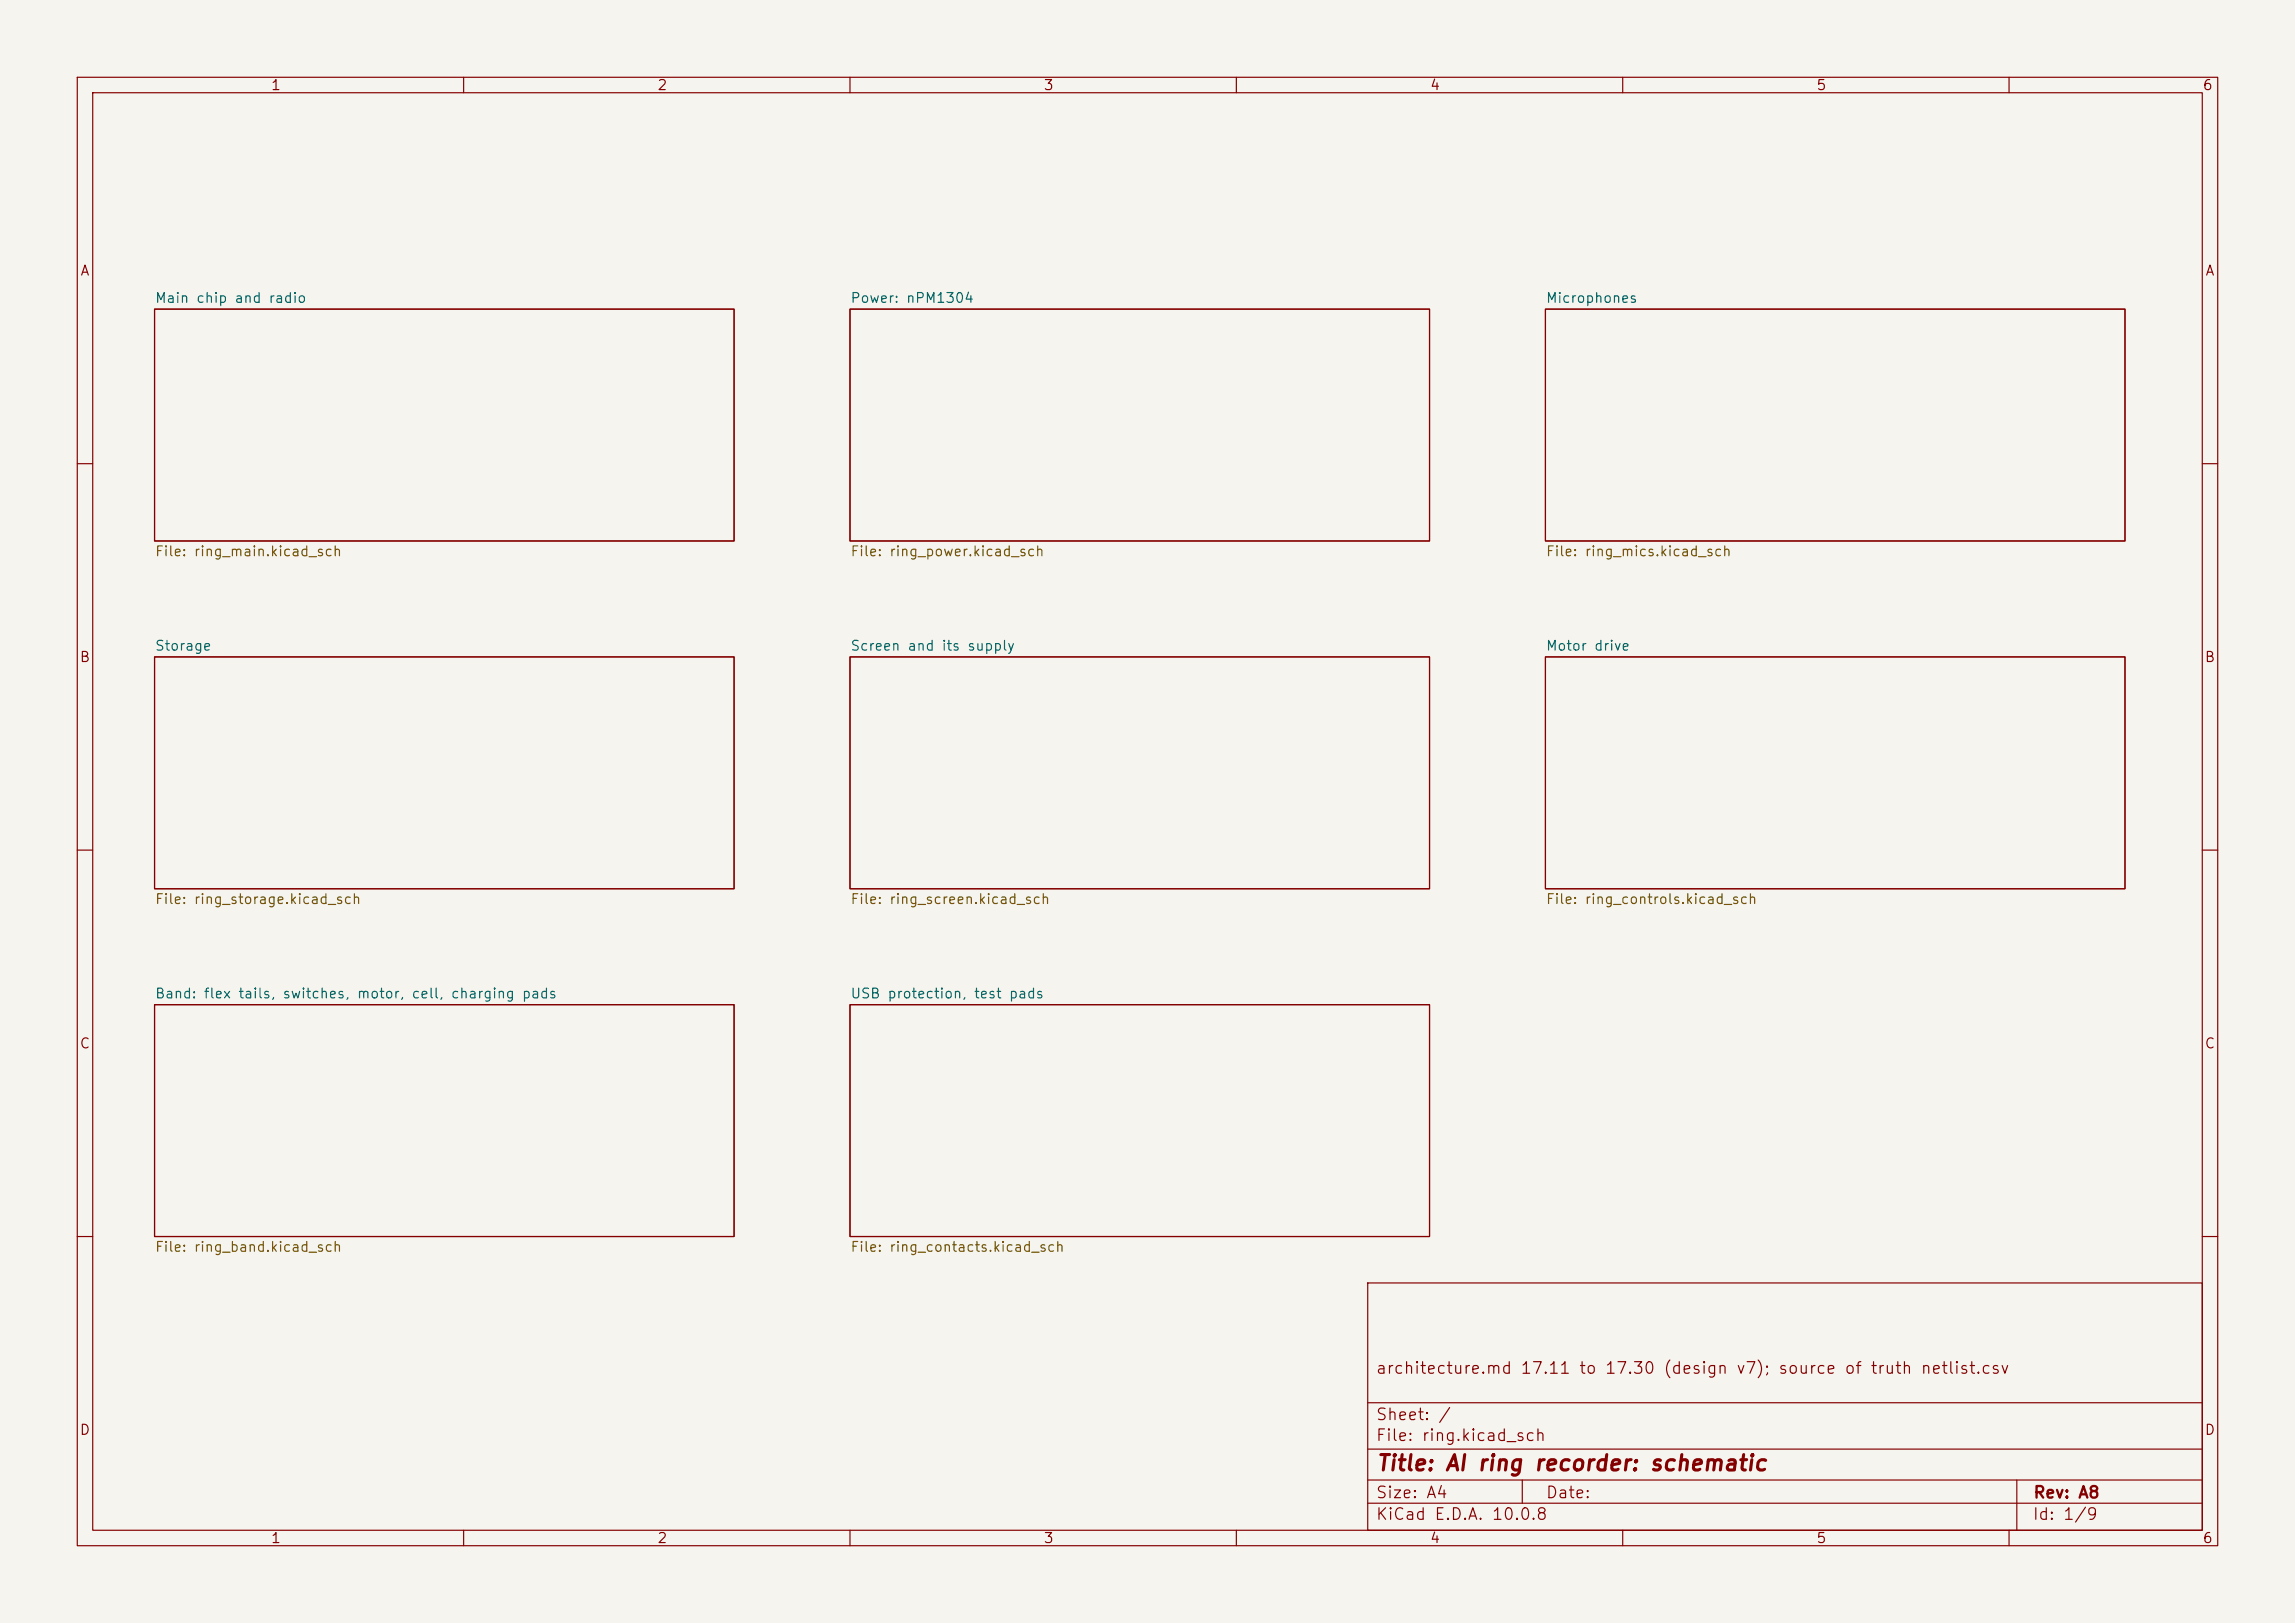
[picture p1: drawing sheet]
<svg xmlns="http://www.w3.org/2000/svg" width="297mm" height="210mm" viewBox="0 0 297 210" stroke-linecap="round" stroke-linejoin="round" font-family="sans-serif">
<defs><g id="words">
<text font-size="2" fill="#840000" x="178" y="190.8">Title: AI ring recorder: schematic</text>
<g font-size="1.5" fill="#840000">
<text x="178" y="178.1">architecture.md 17.11 to 17.30 (design v7); source of truth netlist.csv</text>
<text x="178" y="184.1">Sheet: /</text>
<text x="178" y="186.8">File: ring.kicad_sch</text>
<text x="178" y="197">KiCad E.D.A. 10.0.8</text>
<text x="178" y="194.2">Size: A4</text>
<text x="200" y="194.2">Date:</text>
<text x="263" y="197">Id: 1/9</text>
<text x="263" y="194.2">Rev: A8</text>
</g>
<g font-size="1.3" fill="#840000">
<text x="35" y="12">1</text>
<text x="85" y="12">2</text>
<text x="135" y="12">3</text>
<text x="185" y="12">4</text>
<text x="235" y="12">5</text>
<text x="285" y="12">6</text>
<text x="10.3" y="36">A</text>
<text x="285.3" y="36">A</text>
<text x="10.2" y="86">B</text>
<text x="285.2" y="86">B</text>
<text x="10.2" y="136">C</text>
<text x="285.2" y="136">C</text>
<text x="10.2" y="186">D</text>
<text x="285.2" y="186">D</text>
<text x="35" y="200">1</text>
<text x="85" y="200">2</text>
<text x="135" y="200">3</text>
<text x="185" y="200">4</text>
<text x="235" y="200">5</text>
<text x="285" y="200">6</text>
</g>
<g font-size="1.3" fill="#006464">
<text x="20" y="39.5">Main chip and radio</text>
<text x="110" y="39.5">Power: nPM1304</text>
<text x="200" y="39.5">Microphones</text>
<text x="20" y="84.5">Storage</text>
<text x="110" y="84.5">Screen and its supply</text>
<text x="200" y="84.5">Motor drive</text>
<text x="20" y="129.5">Band: flex tails, switches, motor, cell, charging pads</text>
<text x="110" y="129.5">USB protection, test pads</text>
</g>
<g font-size="1.3" fill="#725600">
<text x="20" y="72.3">File: ring_main.kicad_sch</text>
<text x="110" y="72.3">File: ring_power.kicad_sch</text>
<text x="200" y="72.3">File: ring_mics.kicad_sch</text>
<text x="20" y="117.3">File: ring_storage.kicad_sch</text>
<text x="110" y="117.3">File: ring_screen.kicad_sch</text>
<text x="200" y="117.3">File: ring_controls.kicad_sch</text>
<text x="20" y="162.3">File: ring_band.kicad_sch</text>
<text x="110" y="162.3">File: ring_contacts.kicad_sch</text>
</g>
</g></defs>
<path d="M0 0h297v210h-297z" fill="#f5f4ef" stroke="#f5f4ef" stroke-width=".13"/>
<g fill="none" stroke="#840000" stroke-width=".15">
<path d="M10 10h277v190h-277zM12 12h273v186h-273zM60 10v2M110 10v2M160 10v2M210 10v2M260 10v2M20 40h75v30h-75zM110 40h75v30h-75zM200 40h75v30h-75zM10 60h2M285 60h2"/>
<path d="M20 85h75v30h-75zM110 85h75v30h-75zM200 85h75v30h-75zM10 110h2M285 110h2M20 130h75v30h-75zM110 130h75v30h-75zM10 160h2M177 166h108v32h-108zM285 160h2M60 198v2M110 198v2"/>
<path d="M160 198v2M177 194.5h108M177 191.5h108M177 187.5h108M177 181.5h108M197 191.5v3M210 198v2M260 198v2M261 191.5v6.5"/>
</g>
<use href="#words"/>
</svg>
